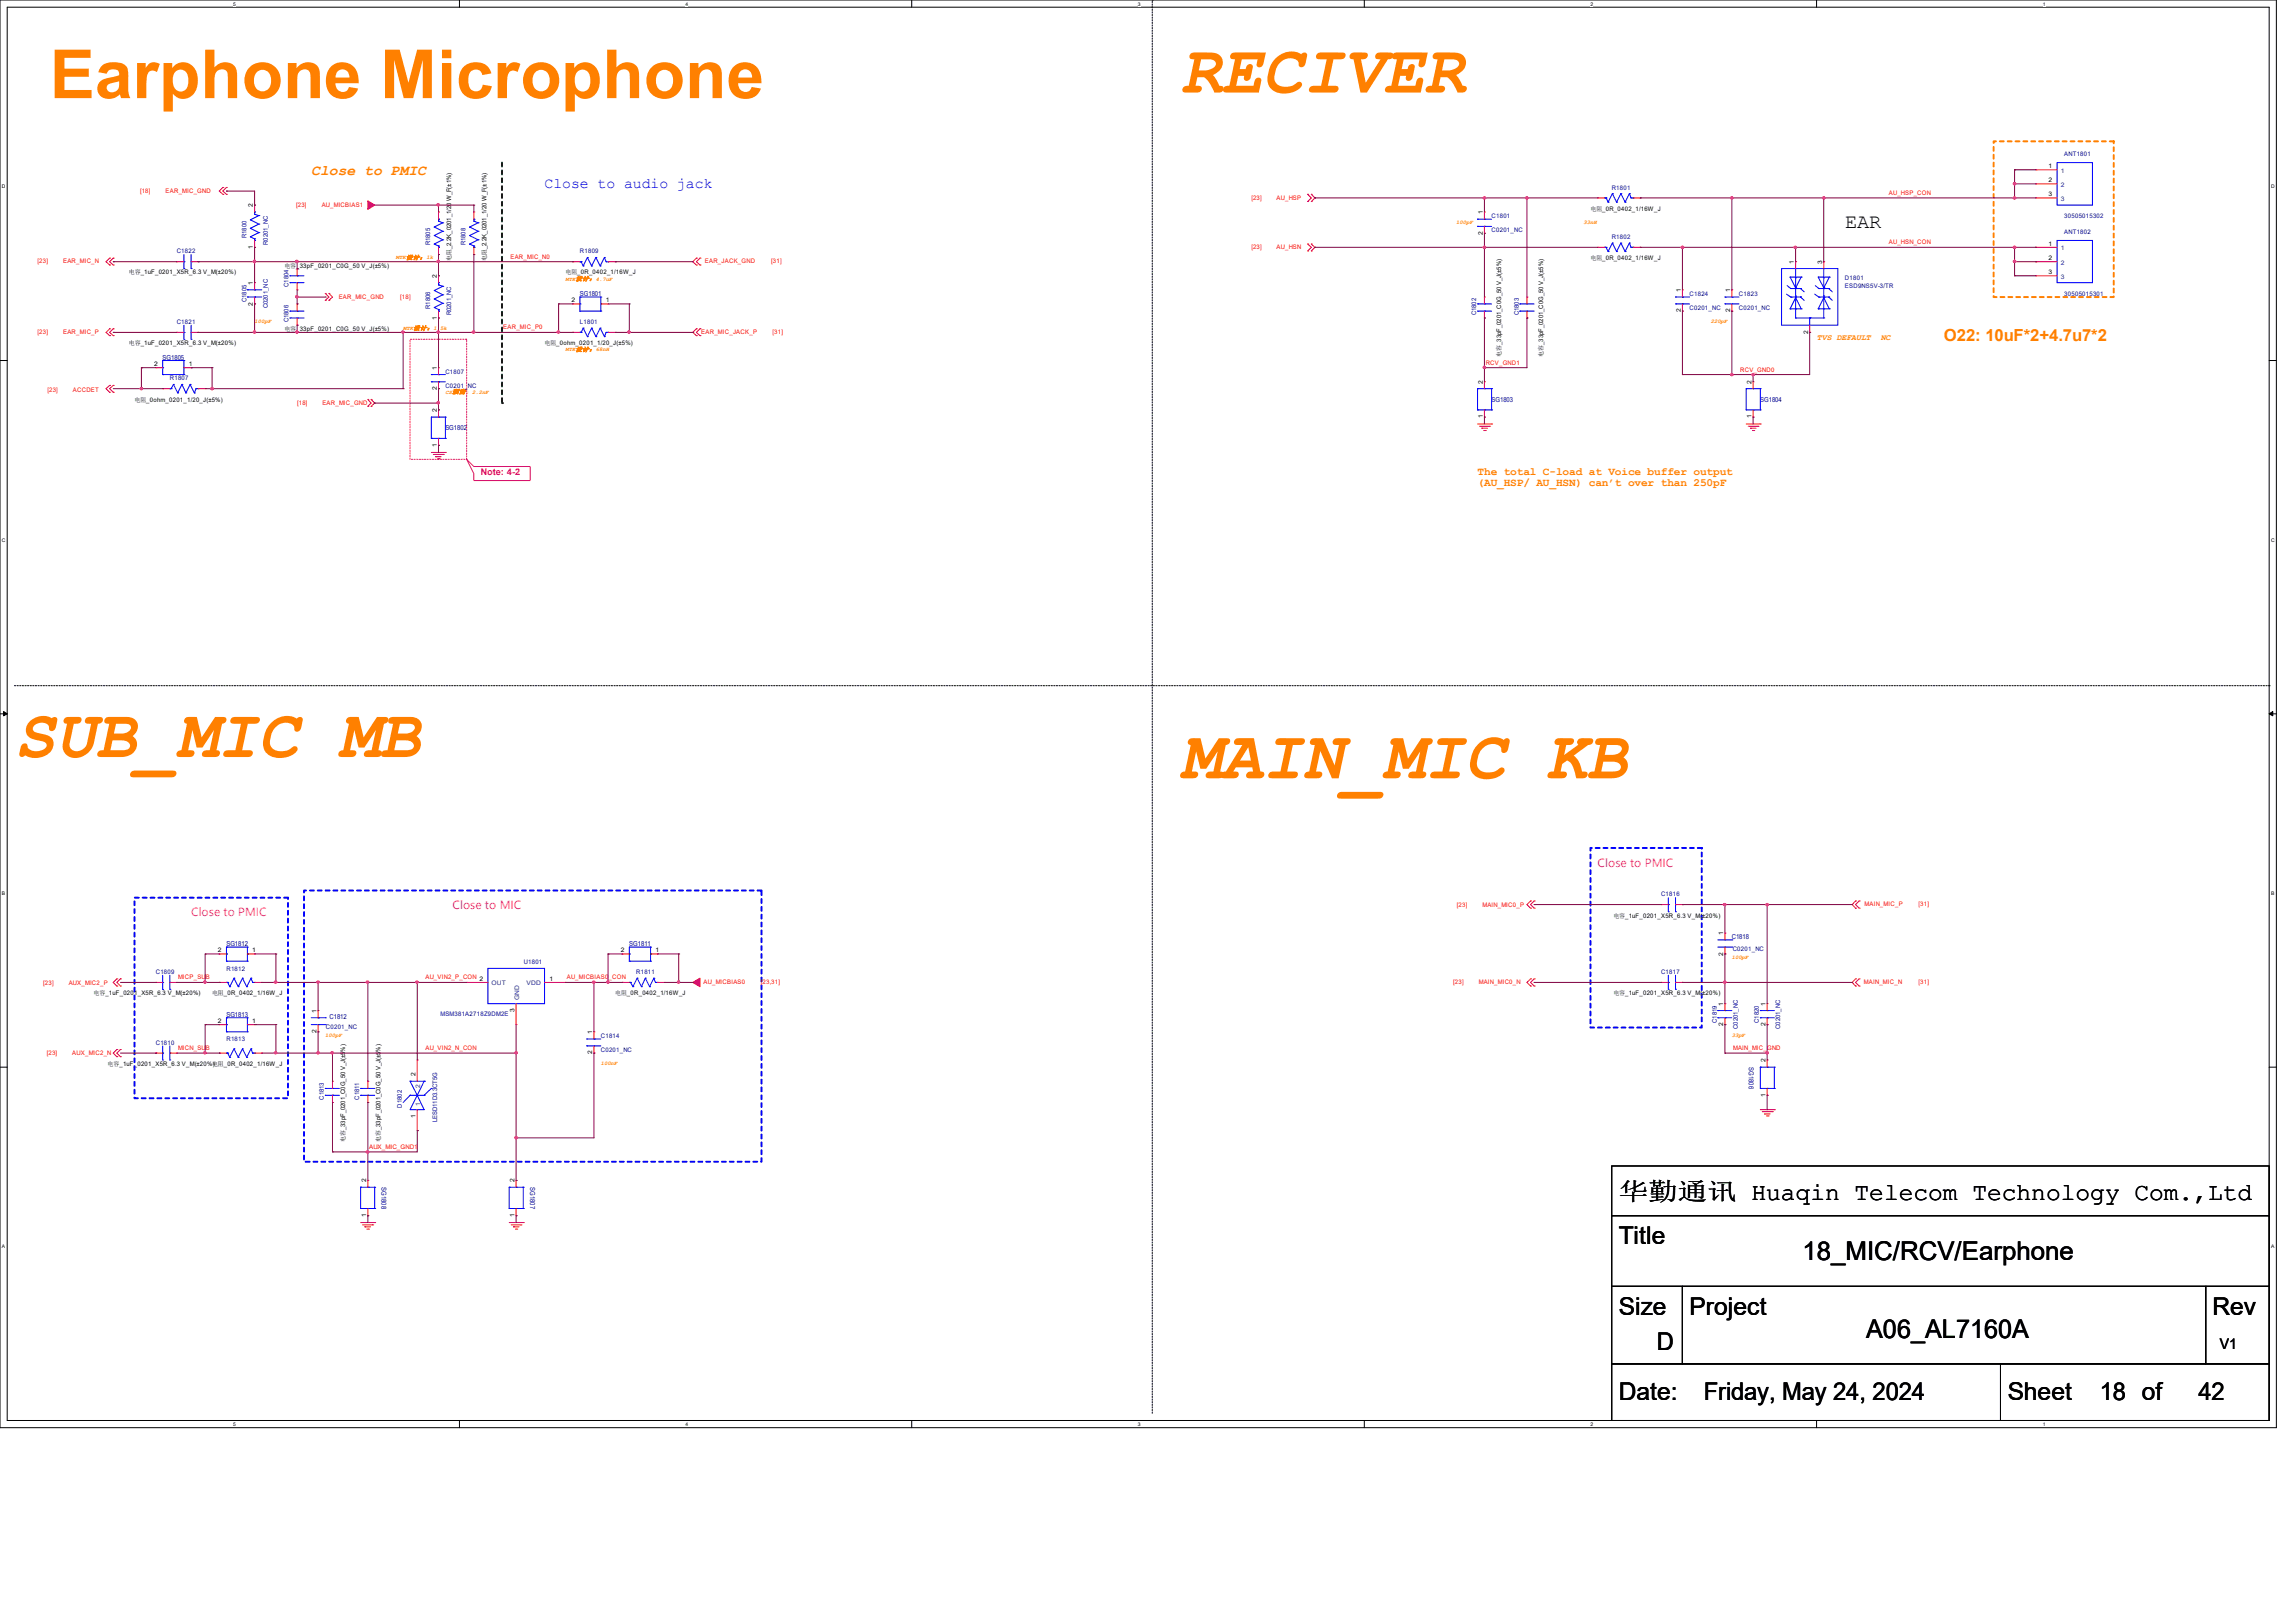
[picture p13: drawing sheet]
<svg xmlns="http://www.w3.org/2000/svg" width="297mm" height="210mm" viewBox="0 0 297 210" stroke-linecap="round" stroke-linejoin="round" font-family="sans-serif">
<defs><g id="words">
<g font-size="8.8" fill="#ff8000">
<text x="152.7" y="12">RECIVER</text>
<text x="6.4" y="12.7">Earphone Microphone</text>
<text x="1.9" y="98">SUB_MIC MB</text>
<text x="152.7" y="100.7">MAIN_MIC KB</text>
</g>
<g font-size="3.3">
<text x="233.2" y="163">18_MIC/RCV/Earphone</text>
<text x="241.4" y="173.1">A06_AL7160A</text>
</g>
<g font-size="3.2">
<text x="209.4" y="155.2">华勤通讯 Huaqin Telecom Technology Com.,Ltd</text>
<text x="209.4" y="161">Title</text>
<text x="209.4" y="170.2">Size</text>
<text x="218.6" y="170.2">Project</text>
<text x="286.2" y="170.2">Rev</text>
<text x="214.3" y="174.8">D</text>
<text x="209.4" y="181.1">Date:</text>
<text x="220.4" y="181.1">Friday, May 24, 2024</text>
<text x="259.7" y="181.1">Sheet</text>
<text x="271.6" y="181.1">18 of</text>
<text x="284.4" y="181.1">42</text>
</g>
<text font-size="2.6" x="238.7" y="29.5">EAR</text>
<text font-size="2.2" fill="#ff8000" x="251.5" y="44.1">O22: 10uF*2+4.7u7*2</text>
<text font-size="1.9" fill="#ff8000" x="40.3" y="22.7">Close to PMIC</text>
<text font-size="1.9" fill="#00f" x="70.4" y="24.3">Close to audio jack</text>
<text font-size="1.9" x="287.2" y="174.5">V1</text>
<g font-size="1.4" fill="#ff8000">
<text x="191.1" y="61.5">The total C-load at Voice buffer output</text>
<text x="191.1" y="62.9">(AU_HSP/ AU_HSN) can’t over than 250pF</text>
</g>
<g font-size="1.4" fill="#f0f">
<text x="206.7" y="112.2">Close to PMIC</text>
<text x="24.7" y="118.6">Close to PMIC</text>
<text x="58.5" y="117.7">Close to MIC</text>
</g>
<text font-size="1.2" fill="#ff0080" x="62.2" y="61.5">Note: 4-2</text>
<g font-size="1.1" fill="#ff8000">
<text x="235" y="43.9">TVS DEFAULT</text>
<text x="243.3" y="43.9">NC</text>
</g>
<g font-size=".9" fill="#000080">
<text x="75" y="38.3">SG1801</text>
<text x="21" y="46.5">SG1805</text>
<text x="193" y="52">SG1803</text>
<text x="227.7" y="52">SG1804</text>
<text x="57.6" y="55.7">SG1802</text>
<text x="29.3" y="122.4">SG1812</text>
<text x="81.4" y="122.4">SG1811</text>
<text x="224" y="121.5">C1818</text>
<text x="29.3" y="131.6">SG1813</text>
<text x="42.6" y="131.9">C1812</text>
<text x="226.2" y="138.1" transform="rotate(90 226.2 138.1)">SG1806</text>
<text x="49.4" y="153.6" transform="rotate(90 49.4 153.6)">SG1808</text>
<text x="68.6" y="153.6" transform="rotate(90 68.6 153.6)">SG1807</text>
</g>
<g font-size=".8">
<text x="265" y="21.8">1</text>
<text x="265" y="23.6">2</text>
<text x="32.7" y="26.8" transform="rotate(-90 32.7 26.8)">2</text>
<text x="191.8" y="27.7" transform="rotate(-90 191.8 27.7)">1</text>
<text x="205.7" y="27.3">电阻_0R_0402_1/16W_J</text>
<text x="265" y="25.4">3</text>
<text x="16.7" y="35.5">电容_1uF_0201_X5R_6.3 V_M(±20%)</text>
<text x="32.7" y="32.2" transform="rotate(-90 32.7 32.2)">1</text>
<text x="36.8" y="34.6">电容_33pF_0201_C0G_50 V_J(±5%)</text>
<text x="56.5" y="35.9" transform="rotate(-90 56.5 35.9)">2</text>
<text x="58.4" y="33.7" transform="rotate(-90 58.4 33.7)">电阻_2.2K_0201_1/20 W_F(±1%)</text>
<text x="62.9" y="33.7" transform="rotate(-90 62.9 33.7)">电阻_2.2K_0201_1/20 W_F(±1%)</text>
<text x="73.2" y="35.5">电阻_0R_0402_1/16W_J</text>
<text x="191.8" y="30.4" transform="rotate(-90 191.8 30.4)">2</text>
<text x="205.7" y="33.7">电阻_0R_0402_1/16W_J</text>
<text x="232.1" y="34.1" transform="rotate(-90 232.1 34.1)">1</text>
<text x="235.7" y="34.1" transform="rotate(-90 235.7 34.1)">3</text>
<text x="265" y="31.8">1</text>
<text x="265" y="33.6">2</text>
<text x="265" y="35.5">3</text>
<text x="32.7" y="39.5" transform="rotate(-90 32.7 39.5)">2</text>
<text x="32.7" y="36.9" transform="rotate(-90 32.7 36.9)">1</text>
<text x="56.5" y="41.4" transform="rotate(-90 56.5 41.4)">1</text>
<text x="73.9" y="39.1">2</text>
<text x="78.4" y="39.1">1</text>
<text x="217.4" y="40.4" transform="rotate(-90 217.4 40.4)">2</text>
<text x="217.4" y="37.8" transform="rotate(-90 217.4 37.8)">1</text>
<text x="223.8" y="40.4" transform="rotate(-90 223.8 40.4)">2</text>
<text x="223.8" y="37.8" transform="rotate(-90 223.8 37.8)">1</text>
<text x="16.7" y="44.7">电容_1uF_0201_X5R_6.3 V_M(±20%)</text>
<text x="19.9" y="47.4">2</text>
<text x="24.4" y="47.4">1</text>
<text x="36.8" y="42.8">电容_33pF_0201_C0G_50 V_J(±5%)</text>
<text x="56.5" y="47.8" transform="rotate(-90 56.5 47.8)">1</text>
<text x="70.4" y="44.7">电阻_0ohm_0201_1/20_J(±5%)</text>
<text x="194.2" y="46.1" transform="rotate(-90 194.2 46.1)">电容_33pF_0201_C0G_50 V_J(±5%)</text>
<text x="199.6" y="46.1" transform="rotate(-90 199.6 46.1)">电容_33pF_0201_C0G_50 V_J(±5%)</text>
<text x="233.9" y="43.2" transform="rotate(-90 233.9 43.2)">2</text>
<text x="17.4" y="52">电阻_0ohm_0201_1/20_J(±5%)</text>
<text x="56.5" y="53.3" transform="rotate(-90 56.5 53.3)">2</text>
<text x="56.5" y="50.5" transform="rotate(-90 56.5 50.5)">2</text>
<text x="191.8" y="49.7" transform="rotate(-90 191.8 49.7)">2</text>
<text x="226.6" y="49.7" transform="rotate(-90 226.6 49.7)">2</text>
<text x="56.5" y="57.8" transform="rotate(-90 56.5 57.8)">1</text>
<text x="191.8" y="54.1" transform="rotate(-90 191.8 54.1)">1</text>
<text x="226.6" y="54.1" transform="rotate(-90 226.6 54.1)">1</text>
<text x="208.7" y="118.7">电容_1uF_0201_X5R_6.3 V_M(±20%)</text>
<text x="28.2" y="123.2">2</text>
<text x="32.6" y="123.2">1</text>
<text x="80.3" y="123.2">2</text>
<text x="84.8" y="123.2">1</text>
<text x="222.9" y="123.7" transform="rotate(-90 222.9 123.7)">2</text>
<text x="222.9" y="121" transform="rotate(-90 222.9 121)">1</text>
<text x="12.1" y="128.8">电容_1uF_0201_X5R_6.3 V_M(±20%)</text>
<text x="27.4" y="128.8">电阻_0R_0402_1/16W_J</text>
<text x="40.9" y="131.1" transform="rotate(-90 40.9 131.1)">1</text>
<text x="66.5" y="131" transform="rotate(-90 66.5 131)">3</text>
<text x="71.1" y="126.9">1</text>
<text x="79.6" y="128.8">电阻_0R_0402_1/16W_J</text>
<text x="208.7" y="128.8">电容_1uF_0201_X5R_6.3 V_M(±20%)</text>
<text x="222.9" y="130.1" transform="rotate(-90 222.9 130.1)">1</text>
<text x="228.4" y="130.1" transform="rotate(-90 228.4 130.1)">1</text>
<text x="13.9" y="137.9">电容_1uF_0201_X5R_6.3 V_M(±20%)电阻_0R_0402_1/16W_J</text>
<text x="28.2" y="132.4">2</text>
<text x="32.6" y="132.4">1</text>
<text x="40.9" y="133.7" transform="rotate(-90 40.9 133.7)">2</text>
<text x="76.6" y="136.4" transform="rotate(-90 76.6 136.4)">2</text>
<text x="76.6" y="133.8" transform="rotate(-90 76.6 133.8)">1</text>
<text x="222.9" y="132.8" transform="rotate(-90 222.9 132.8)">2</text>
<text x="228.4" y="137.5" transform="rotate(-90 228.4 137.5)">2</text>
<text x="228.4" y="132.8" transform="rotate(-90 228.4 132.8)">2</text>
<text x="53.8" y="139.3" transform="rotate(-90 53.8 139.3)">2</text>
<text x="228.4" y="141.9" transform="rotate(-90 228.4 141.9)">1</text>
<text x="44.7" y="147.7" transform="rotate(-90 44.7 147.7)">电容_33pF_0201_C0G_50 V_J(±5%)</text>
<text x="49.2" y="147.7" transform="rotate(-90 49.2 147.7)">电容_33pF_0201_C0G_50 V_J(±5%)</text>
<text x="53.8" y="144.7" transform="rotate(-90 53.8 144.7)">1</text>
<text x="47.4" y="153" transform="rotate(-90 47.4 153)">2</text>
<text x="66.5" y="153" transform="rotate(-90 66.5 153)">2</text>
<text x="47.4" y="157.5" transform="rotate(-90 47.4 157.5)">1</text>
<text x="66.5" y="157.5" transform="rotate(-90 66.5 157.5)">1</text>
</g>
<g font-size=".8" fill="#004080">
<text x="266.6" y="22.3">1</text>
<text x="266.6" y="24.2">2</text>
<text x="266.6" y="26">3</text>
<text x="266.6" y="32.4">1</text>
<text x="266.6" y="34.2">2</text>
<text x="266.6" y="36.1">3</text>
<text x="63.6" y="127.5">OUT</text>
<text x="67.1" y="129.4" transform="rotate(-90 67.1 129.4)">GND</text>
<text x="68.1" y="127.5">VDD</text>
<text x="54.4" y="143.1" transform="rotate(-90 54.4 143.1)">1</text>
<text x="54.4" y="140.8" transform="rotate(-90 54.4 140.8)">2</text>
</g>
<g font-size=".8" fill="#000080">
<text x="267" y="20.1">ANT1801</text>
<text x="193" y="28.2">C1801</text>
<text x="208.5" y="24.5">R1801</text>
<text x="267" y="28.2">30505015302</text>
<text x="22.9" y="32.8">C1822</text>
<text x="31.9" y="30.8" transform="rotate(-90 31.9 30.8)">R1800</text>
<text x="34.6" y="31.7" transform="rotate(-90 34.6 31.7)">R0201_NC</text>
<text x="55.6" y="31.8" transform="rotate(-90 55.6 31.8)">R1805</text>
<text x="60.2" y="31.8" transform="rotate(-90 60.2 31.8)">R1808</text>
<text x="75" y="32.8">R1809</text>
<text x="193" y="30">C0201_NC</text>
<text x="208.5" y="30.9">R1802</text>
<text x="267" y="30.2">ANT1802</text>
<text x="22.9" y="41.9">C1821</text>
<text x="31.9" y="39.1" transform="rotate(-90 31.9 39.1)">C1805</text>
<text x="34.6" y="39.9" transform="rotate(-90 34.6 39.9)">C0201_NC</text>
<text x="37.3" y="41.7" transform="rotate(-90 37.3 41.7)">C1806</text>
<text x="37.3" y="37.1" transform="rotate(-90 37.3 37.1)">C1804</text>
<text x="55.6" y="40" transform="rotate(-90 55.6 40)">R1806</text>
<text x="58.4" y="40.8" transform="rotate(-90 58.4 40.8)">R0201_NC</text>
<text x="75" y="41.9">L1801</text>
<text x="191" y="40.8" transform="rotate(-90 191 40.8)">C1802</text>
<text x="196.5" y="40.8" transform="rotate(-90 196.5 40.8)">C1803</text>
<text x="218.6" y="38.3">C1824</text>
<text x="218.6" y="40.1">C0201_NC</text>
<text x="225" y="38.3">C1823</text>
<text x="225" y="40.1">C0201_NC</text>
<text x="238.7" y="36.2">D1801</text>
<text x="238.7" y="37.3">ESD9NS5V-3/TR</text>
<text x="267" y="38.3">30505015301</text>
<text x="22" y="49.2">R1807</text>
<text x="57.6" y="48.3">C1807</text>
<text x="57.6" y="50.2">C0201_NC</text>
<text x="214.9" y="116">C1816</text>
<text x="29.3" y="125.6">R1812</text>
<text x="67.8" y="124.7">U1801</text>
<text x="224.1" y="123.1">C0201_NC</text>
<text x="20.2" y="126.1">C1809</text>
<text x="57" y="131.5">MSM381A2718Z9DM2E</text>
<text x="82.3" y="126.1">R1811</text>
<text x="214.9" y="126.1">C1817</text>
<text x="20.2" y="135.2">C1810</text>
<text x="29.3" y="134.7">R1813</text>
<text x="42.2" y="133.2">C0201_NC</text>
<text x="77.7" y="134.3">C1814</text>
<text x="77.7" y="136.1">C0201_NC</text>
<text x="222.1" y="132.3" transform="rotate(-90 222.1 132.3)">C1819</text>
<text x="224.8" y="133.2" transform="rotate(-90 224.8 133.2)">C0201_NC</text>
<text x="227.5" y="132.3" transform="rotate(-90 227.5 132.3)">C1820</text>
<text x="230.3" y="133.2" transform="rotate(-90 230.3 133.2)">C0201_NC</text>
<text x="41.9" y="142.3" transform="rotate(-90 41.9 142.3)">C1813</text>
<text x="46.5" y="142.3" transform="rotate(-90 46.5 142.3)">C1811</text>
<text x="52" y="143.3" transform="rotate(-90 52 143.3)">D1802</text>
<text x="56.6" y="145.2" transform="rotate(-90 56.6 145.2)">LESD11D3.3CT5G</text>
</g>
<g font-size=".8" fill="#f00">
<text x="18.1" y="25">[18]</text>
<text x="21.4" y="25">EAR_MIC_GND</text>
<text x="38.3" y="26.8">[23]</text>
<text x="41.6" y="26.8">AU_MICBIAS1</text>
<text x="161.9" y="25.8">[23]</text>
<text x="165.1" y="25.8">AU_HSP</text>
<text x="244.3" y="25.2">AU_HSP_CON</text>
<text x="4.9" y="34.1">[23]</text>
<text x="8.2" y="34.1">EAR_MIC_N</text>
<text x="66" y="33.5">EAR_MIC_N0</text>
<text x="91.2" y="34.1">EAR_JACK_GND</text>
<text x="99.8" y="34.1">[31]</text>
<text x="161.9" y="32.2">[23]</text>
<text x="165.1" y="32.2">AU_HSN</text>
<text x="244.3" y="31.6">AU_HSN_CON</text>
<text x="43.8" y="38.7">EAR_MIC_GND</text>
<text x="51.8" y="38.7">[18]</text>
<text x="4.9" y="43.2">[23]</text>
<text x="8.2" y="43.2">EAR_MIC_P</text>
<text x="65.1" y="42.6">EAR_MIC_P0</text>
<text x="90.7" y="43.2">EAR_MIC_JACK_P</text>
<text x="99.9" y="43.2">[31]</text>
<text x="192.2" y="47.2">RCV_GND1</text>
<text x="6.1" y="50.7">[23]</text>
<text x="9.4" y="50.7">ACCDET</text>
<text x="38.4" y="52.4">[18]</text>
<text x="41.7" y="52.4">EAR_MIC_GND</text>
<text x="225.1" y="48.1">RCV_GND0</text>
<text x="188.5" y="117.3">[23]</text>
<text x="191.8" y="117.3">MAIN_MIC0_P</text>
<text x="241.2" y="117.3">MAIN_MIC_P</text>
<text x="248.2" y="117.3">[31]</text>
<text x="5.6" y="127.4">[23]</text>
<text x="8.9" y="127.4">AUX_MIC2_P</text>
<text x="23" y="126.7">MICP_SUB</text>
<text x="55" y="126.7">AU_VIN2_P_CON 2</text>
<text x="73.3" y="126.7">AU_MICBIAS0_CON</text>
<text x="91" y="127.3">AU_MICBIAS0</text>
<text x="98.4" y="127.3">[23,31]</text>
<text x="188" y="127.3">[23]</text>
<text x="191.3" y="127.3">MAIN_MIC0_N</text>
<text x="241.1" y="127.3">MAIN_MIC_N</text>
<text x="248.2" y="127.3">[31]</text>
<text x="6.1" y="136.5">[23]</text>
<text x="9.4" y="136.5">AUX_MIC2_N</text>
<text x="23" y="135.9">MICN_SUB</text>
<text x="55" y="135.9">AU_VIN2_N_CON</text>
<text x="224.2" y="135.9">MAIN_MIC_GND</text>
<text x="47.8" y="148.7">AUX_MIC_GND1</text>
</g>
<g font-size=".7" fill="#ff8000">
<text x="188.4" y="29">100pF</text>
<text x="204.9" y="29">33nH</text>
<text x="51.2" y="33.6">MTK设计：1k</text>
<text x="32.9" y="41.8">100pF</text>
<text x="73.2" y="36.3">MTK设计：4.7uF</text>
<text x="221.3" y="41.8">220pF</text>
<text x="52.2" y="42.7">MTK设计：1.5k</text>
<text x="73.2" y="45.5">MTK设计：68nH</text>
<text x="57.6" y="50.9">CS预留: 2.2nF</text>
<text x="224" y="124.1">100pF</text>
<text x="42.1" y="134.2">100pF</text>
<text x="77.7" y="137.8">100nF</text>
<text x="224" y="134.2">33pF</text>
</g>
<g font-size=".6">
<text x="30.2" y=".7">5</text>
<text x="88.7" y=".7">4</text>
<text x="147.2" y=".7">3</text>
<text x="205.7" y=".7">2</text>
<text x="264.2" y=".7">1</text>
<text x=".3" y="24.4">D</text>
<text x="293.8" y="24.4">D</text>
<text x=".3" y="70.1">C</text>
<text x="293.8" y="70.1">C</text>
<text x=".3" y="115.8">B</text>
<text x="293.8" y="115.8">B</text>
<text x=".3" y="161.5">A</text>
<text x="293.8" y="161.5">A</text>
<text x="30.2" y="184.5">5</text>
<text x="88.7" y="184.5">4</text>
<text x="147.2" y="184.5">3</text>
<text x="205.7" y="184.5">2</text>
<text x="264.2" y="184.5">1</text>
</g>
</g></defs>
<path d="M0 0h294.5v184.7h-294.5zM.9 .9h292.6v182.9h-292.6z" fill="none" stroke="#000" stroke-width=".13"/>
<g fill="#fff">
<path d="M30.2 .1h.3v.7h-.3z"/>
<path d="M30.2 183.9h.3v.8h-.3z"/>
</g>
<path d="M59.4 0v.9M59.4 183.8v.9" fill="none" stroke="#000" stroke-width=".13"/>
<g fill="#fff">
<path d="M88.7 .1h.3v.7h-.3z"/>
<path d="M88.7 183.9h.3v.8h-.3z"/>
</g>
<path d="M117.9 0v.9M117.9 183.8v.9" fill="none" stroke="#000" stroke-width=".13"/>
<g fill="#fff">
<path d="M147.2 .1h.3v.7h-.3z"/>
<path d="M147.2 183.9h.3v.8h-.3z"/>
</g>
<path d="M176.5 0v.9M176.5 183.8v.9" fill="none" stroke="#000" stroke-width=".13"/>
<g fill="#fff">
<path d="M205.7 .1h.4v.7h-.4z"/>
<path d="M205.7 183.9h.4v.8h-.4z"/>
</g>
<path d="M235 0v.9M235 183.8v.9" fill="none" stroke="#000" stroke-width=".13"/>
<g fill="#fff">
<path d="M264.2 .1h.4v.7h-.4z"/>
<path d="M264.2 183.9h.4v.8h-.4z"/>
<path d="M.3 23.8h.4v.7h-.4z"/>
<path d="M293.8 23.8h.5v.7h-.5z"/>
<path d="M.3 69.5h.4v.7h-.4z"/>
<path d="M293.8 69.5h.5v.7h-.5z"/>
</g>
<path d="M0 46.7h.9M293.5 46.7h1" fill="none" stroke="#000" stroke-width=".13"/>
<g fill="#fff">
<path d="M.3 115.2h.4v.8h-.4z"/>
<path d="M293.8 115.2h.4v.8h-.4z"/>
</g>
<path d="M0 92.4h.9M293.5 92.4h1" fill="none" stroke="#000" stroke-width=".13"/>
<path d="M.5 92.1l.4 .3-.4 .2zM293.5 92.4l.5-.3v.5z" fill="#000" stroke="#000" stroke-width=".13"/>
<g fill="#fff">
<path d="M.3 161h.3v.7h-.3z"/>
<path d="M293.8 161h.4v.7h-.4z"/>
</g>
<path d="M0 138.1h.9M293.5 138.1h1M208.5 157.3h85v9.2h-85zM208.5 150.9h85v6.4h-85zM208.5 176.5h50.3v7.3h-50.3zM208.5 166.5h9.1v10h-9.1zM217.6 166.5h67.7v10h-67.7zM258.8 176.5h34.7v7.3h-34.7zM285.3 166.5h8.2v10h-8.2z" fill="none" stroke="#000" stroke-width=".13"/>
<path d="M53 43.9h7.4v15.5h-7.4zM60.4 59.4l.9 1h7.3v1.8h-7.3v-.9z" fill="none" stroke="#ff0080" stroke-width=".13"/>
<path d="M64.9 21v31.2M64.9 52.2h.1" fill="none" stroke="#004000" stroke-width=".25" stroke-dasharray=".5 .5"/>
<path d="M149.1 0h.1M1.9 88.7h291.6M293.5 88.7h.1M149.1 182.9v-182.9" fill="none" stroke="#000" stroke-width=".13" stroke-dasharray=".2 .2"/>
<path d="M17.4 116.2h19.9v25.9h-19.9zM39.3 115.2h59.2v35.1h-59.2zM205.7 109.7h14.4v23.3h-14.4z" fill="none" stroke="#00f" stroke-width=".25" stroke-dasharray=".5 .5"/>
<path d="M257.9 18.3h15.5v20.1h-15.5z" fill="none" stroke="#ff8000" stroke-width=".25" stroke-dasharray=".5 .5"/>
<g fill="none" stroke="#f00" stroke-width=".13">
<path d="M14.2 33.4h.1M14.2 34.3h.1M14.2 33.4l-.5 .5 .5 .4M14.6 33.4h.1M14.6 34.3h.1M14.6 33.4l-.4 .5 .4 .4M22.9 33.9h.1M22.9 33.9h.9M24.7 33.9h.9M25.6 33.9h.1M28.8 24.3h.1M28.8 25.1h.1"/>
<path d="M28.8 24.3l-.4 .4 .4 .4M29.3 24.3h.1M29.3 25.1h.1M29.3 24.3l-.5 .4 .5 .4M32.9 32h.1M32.9 26.5h.1M32.9 36.6h.1M32.9 39.3h.1M32.9 26.5v.9M32.9 31.1v.9M32.9 36.6v.9M32.9 38.4v.9"/>
<path d="M38.4 34.8h.1M38.4 37.5h.1M38.4 39.3h.1M38.4 34.8v.9M38.4 36.6v.9M38.4 39.3v1M42.1 38h.1M42.1 38.9h.1M42.1 38l.4 .4-.4 .5M42.5 38h.1M42.5 38.9h.1M42.5 38l.5 .4-.5 .5"/>
<path d="M56.7 32.9h.1M56.7 27.4h.1M56.7 35.7h.1M56.7 27.4v1M56.7 32v.9M56.7 35.7v.9M61.3 32.9h.1M61.3 27.4h.1M61.3 27.4v1M61.3 32v.9M74.1 33.9h.1M74.1 39.3h.1"/>
<path d="M74.1 33.9h.9M74.1 39.3h.9M77.7 39.3h1M78.7 39.3h.1M78.7 33.9h.9M79.6 33.9h.1M90.1 33.4h.1M90.1 34.3h.1M90.1 33.4l-.5 .5 .5 .4M90.6 34.3h.1M90.6 33.4h.1M90.6 33.4l-.5 .5 .5 .4"/>
<path d="M169.2 25.1h.1M169.2 26.1h.1M169.2 31.6h.1M169.2 32.5h.1M169.2 25.1l.4 .5-.4 .5M169.2 31.6l.4 .4-.4 .5M169.6 26.1h.1M169.6 25.1h.1M169.6 32.5h.1M169.6 31.6h.1M169.6 25.1l.5 .5-.5 .5M169.6 31.6l.5 .4-.5 .5"/>
<path d="M192 38.4h.1M192 27.4h.1M192 30.2h.1M192 27.4v1M192 29.3v.9M192 38.4v.9M197.5 38.4h.1M197.5 38.4v.9M206.7 25.6h.1M206.7 32h.1M206.7 32h.9M206.7 25.6h.9"/>
<path d="M211.2 32h1M211.2 25.6h1M212.2 25.6h.1M212.2 32h.1M217.6 37.5h.1M217.6 37.5v.9M217.6 39.3v1M224 37.5h.1M224 37.5v.9M224 39.3v1M232.3 33.9h.1M232.3 33.9v.9"/>
<path d="M235.9 33.9h.1M235.9 33.9v.9M263.4 32h.1M263.4 33.9h.1M263.4 35.7h.1M263.4 22h.1M263.4 23.8h.1M263.4 25.6h.1M263.4 32h2.7M263.4 33.9h2.7M263.4 35.7h2.7M263.4 25.6h2.7"/>
<path d="M263.4 22h2.7M263.4 23.8h2.7M14.2 42.5h.1M14.2 43.4h.1M14.2 49.9h.1M14.2 50.8h.1M14.2 42.5l-.5 .5 .5 .4M14.2 49.9l-.5 .4 .5 .5M14.6 42.5h.1M14.6 43.4h.1M14.6 49.9h.1M14.6 50.8h.1"/>
<path d="M14.6 42.5l-.4 .5 .4 .4M14.6 49.9l-.4 .4 .4 .5M20.2 47.6h.1M20.2 47.6h.8M21 50.3h.1M21 50.3h1M22.9 43h.1M22.9 43h.9M23.8 47.6h.9M24.7 47.6h.1M24.7 43h.9M25.6 43h.1"/>
<path d="M25.6 50.3h.9M26.5 50.3h.1M38.4 42.1h.1M38.4 41.1v1M47.6 51.7h.1M47.6 52.6h.1M47.6 51.7l.4 .5-.4 .4M48 52.6h.1M48 51.7h.1M48 51.7l.5 .5-.5 .4M55.8 58.5h1.8M56 58.8h1.4"/>
<path d="M56.3 59.1h.1M56.3 59.1h.8M56.6 59.4h.2M56.7 47.6h.1M56.7 50.3h.1M56.7 41.1h.1M56.7 53h.1M56.7 57.6h.1M56.7 40.3v.8M56.7 47.6v.9M56.7 49.4v.9M56.7 53v1"/>
<path d="M56.7 56.7v.9M56.8 59.4h.1M57.4 58.8h.1M57.6 58.5h.1M74.1 43h.1M74.1 43h.9M78.7 43h.9M79.6 43h.1M90.1 42.5h.1M90.1 43.4h.1M90.1 42.5l-.5 .5 .5 .4M90.6 43.4h.1"/>
<path d="M90.6 42.5h.1M90.6 42.5l-.5 .5 .5 .4M191.1 54.9h1.9M191.4 55.2h1.3M191.7 55.4h.1M191.7 55.4h.7M191.9 55.7h.3M192 41.1h.1M192 49.4h.1M192 54h.1M192 40.3v.8M192 49.4v.9"/>
<path d="M192 53v1M192.2 55.7h.1M192.7 55.2h.1M193 54.9h.1M197.5 41.1h.1M197.5 40.3v.8M217.6 40.3h.1M224 40.3h.1M225.9 54.9h1.8M226.1 55.2h1.3M226.4 55.4h.1M226.4 55.4h.8"/>
<path d="M226.7 55.7h.2M226.8 49.4h.1M226.8 54h.1M226.8 49.4v.9M226.8 53v1M226.9 55.7h.1M227.4 55.2h.1M227.7 54.9h.1M234.1 43h.1M234.1 42.1v.9M198 116.6h.1M198 117.5h.1"/>
<path d="M198 116.6l-.5 .5 .5 .4M198.5 116.6h.1M198.5 117.5h.1M198.5 116.6l-.5 .5 .5 .4M214.9 117.1h.1M214.9 117.1h.9M216.7 117.1h.9M217.6 117.1h.1M240 117.5h.1M240 116.6h.1M240 116.6l-.4 .5 .4 .4M240.5 116.6h.1"/>
<path d="M240.5 117.5h.1M240.5 116.6l-.5 .5 .5 .4M15.1 126.7h.1M15.1 127.6h.1M15.1 135.8h.1M15.1 136.7h.1M15.1 126.7l-.5 .4 .5 .5M15.1 135.8l-.5 .5 .5 .4M15.6 126.7h.1M15.6 127.6h.1M15.6 135.8h.1M15.6 136.7h.1"/>
<path d="M15.6 126.7l-.5 .4 .5 .5M15.6 135.8l-.5 .5 .5 .4M20.2 127.1h.1M20.2 136.3h.1M20.2 127.1h.8M20.2 136.3h.8M22 127.1h.9M22 136.3h.9M22.9 127.1h.1M22.9 136.3h.1M28.4 132.6h.1M28.4 123.4h.1"/>
<path d="M28.4 127.1h.1M28.4 136.3h.1M28.4 123.4h.9M28.4 127.1h.9M28.4 132.6h.9M28.4 136.3h.9M32 123.4h.9M32 132.6h.9M32.9 132.6h.1M32.9 123.4h.1M32.9 127.1h1M32.9 136.3h1"/>
<path d="M33.9 127.1h.1M33.9 136.3h.1M41.1 130.8h.1M41.1 133.5h.1M41.1 130.8v.9M41.1 132.6v.9M43 139.9h.1M43 139.9v.9M47.6 139.9h.1M47.6 139.9v.9M54 137.2h.1M54 137.2v2.7"/>
<path d="M60.4 127.1h.1M60.4 127.1h2.7M66.8 132.6h.1M66.8 129.9v2.7M70.4 127.1h2.8M73.2 127.1h.1M76.8 133.5h.1M76.8 136.3h.1M76.8 133.5v1M76.8 135.3v1M80.5 123.4h.1M80.5 127.1h.1"/>
<path d="M80.5 123.4h.9M80.5 127.1h.9M84.2 123.4h.8M85 123.4h.1M85 127.1h1M86 127.1h.1M198 126.7h.1M198 127.6h.1M198 126.7l-.5 .4 .5 .5M198.5 126.7h.1M198.5 127.6h.1M198.5 126.7l-.5 .4 .5 .5"/>
<path d="M214.9 127.1h.1M214.9 127.1h.9M216.7 127.1h.9M217.6 127.1h.1M223.1 120.7h.1M223.1 123.4h.1M223.1 129.9h.1M223.1 132.6h.1M223.1 120.7v.9M223.1 122.6v.8M223.1 129.9v.9M223.1 131.7v.9"/>
<path d="M228.6 137.2h.1M228.6 129.9h.1M228.6 132.6h.1M228.6 129.9v.9M228.6 131.7v.9M228.6 137.2v.9M240 127.6h.1M240 126.7h.1M240 126.7l-.4 .4 .4 .5M240.5 126.7h.1M240.5 127.6h.1M240.5 126.7l-.5 .4 .5 .5"/>
<path d="M43 142.7h.1M43 141.7v1M46.7 158.2h1.8M46.9 158.5h1.3M47.2 158.7h.1M47.2 158.7h.7M47.5 159h.2M47.6 152.7h.1M47.6 157.3h.1M47.6 142.7h.1M47.6 141.7v1M47.6 152.7v.9"/>
<path d="M47.6 156.4v.9M47.7 159h.1M48.2 158.5h.1M48.5 158.2h.1M54 146.3h.1M54 143.6v2.7M65.9 158.2h1.8M66.1 158.5h1.3M66.4 158.7h.1M66.4 158.7h.7M66.7 159h.1M66.8 152.7h.1"/>
<path d="M66.8 157.3h.1M66.8 152.7v.9M66.8 156.4v.9M66.8 159h.1M67.4 158.5h.1M67.7 158.2h.1M227.7 143.6h1.8M228 143.8h1.3M228.3 144.1h.1M228.3 144.1h.7M228.5 144.4h.2M228.6 141.7h.1"/>
<path d="M228.6 140.8v.9M228.7 144.4h.1M229.3 143.8h.1M229.5 143.6h.1"/>
</g>
<g fill="#f00" stroke="#f00" stroke-width=".13">
<path d="M47.6 26l.9 .5-.9 .6z" fill-rule="evenodd"/>
<path d="M89.6 127.1l1-.5v1.1z" fill-rule="evenodd"/>
</g>
<g fill="none" stroke="#00f" stroke-width=".13">
<path d="M23.8 33.9h.1M23.8 34.8h.1M23.8 32.9v1.9M24.7 34.8h.1M24.7 33.9h.1M24.7 32.9v1.9M32 37.5h.1M32 38.4h.1M32 38.4h1.9M32 37.5h1.9M32.4 28.4h.1M32.4 29.5h.1"/>
<path d="M32.4 30.6h.1M32.4 28.4l1.1 .6M32.4 29.5l1.1 .6M32.4 30.6l.5 .3M32.9 27.4h.1M32.9 31.1h.1M32.9 27.7h.1M32.9 30.9h.1M32.9 37.5h.1M32.9 38.4h.1M32.9 27.4v.3M32.9 30.9v.2"/>
<path d="M32.9 27.7l.6 .2M33.5 27.9h.1M33.5 29h.1M33.5 30.1h.1M33.5 27.9l-1.1 .5M33.5 29l-1.1 .5M33.5 30.1l-1.1 .5M37.5 35.7h.1M37.5 36.6h.1M37.5 35.7h1.8M37.5 36.6h1.8M38.4 35.7h.1"/>
<path d="M38.4 36.6h.1M56.2 29.4h.1M56.2 30.5h.1M56.2 31.6h.1M56.2 37.6h.1M56.2 38.7h.1M56.2 39.8h.1M56.2 29.4l1.1 .5M56.2 30.5l1.1 .5M56.2 31.6l.5 .2M56.2 37.6l1.1 .5M56.2 38.7l1.1 .5"/>
<path d="M56.2 39.8l.5 .2M56.7 28.4h.1M56.7 32h.1M56.7 28.6h.1M56.7 31.8h.1M56.7 36.6h.1M56.7 36.9h.1M56.7 28.4v.2M56.7 31.8v.2M56.7 36.6v.3M56.7 28.6l.6 .2M56.7 36.9l.6 .1"/>
<path d="M57.3 28.8h.1M57.3 29.9h.1M57.3 31h.1M57.3 37h.1M57.3 38.1h.1M57.3 39.2h.1M57.3 28.8l-1.1 .6M57.3 29.9l-1.1 .6M57.3 31l-1.1 .6M57.3 37l-1.1 .6M57.3 38.1l-1.1 .6M57.3 39.2l-1.1 .6"/>
<path d="M60.7 29.4h.1M60.7 30.5h.1M60.7 31.6h.1M60.7 29.4l1.1 .5M60.7 30.5l1.1 .5M60.7 31.6l.6 .2M61.3 28.4h.1M61.3 32h.1M61.3 28.6h.1M61.3 31.8h.1M61.3 28.4v.2M61.3 31.8v.2"/>
<path d="M61.3 28.6l.5 .2M61.8 28.8h.1M61.8 29.9h.1M61.8 31h.1M61.8 28.8l-1.1 .6M61.8 29.9l-1.1 .6M61.8 31l-1.1 .6M75 33.9h.1M75 39.3h.1M75 38.4h.1M75 38.4h2.7M75 33.9h.2"/>
<path d="M75 38.4v1.9M75.2 33.9h.1M75.2 33.9l.2 .5M75.4 34.4h.1M76 33.3h.1M76 33.3l.5 1.1M76 33.3l-.6 1.1M76.5 34.4h.1M77.1 33.3h.1M77.1 33.3l.5 1.1M77.1 33.3l-.6 1.1M77.6 34.4h.1"/>
<path d="M77.7 39.3h.1M77.7 38.4h.1M77.7 38.4v1.9M78.2 33.3h.1M78.2 33.3l.2 .6M78.2 33.3l-.6 1.1M78.4 33.9h.1M78.4 33.9h.3M78.7 33.9h.1M191.1 39.3h.1M191.1 28.4h.1M191.1 29.3h.1"/>
<path d="M191.1 39.3h1.9M191.1 28.4h1.9M191.1 29.3h1.9M192 39.3h.1M192 28.4h.1M192 29.3h.1M196.6 39.3h.1M196.6 39.3h1.9M197.5 39.3h.1M207.6 25.6h.1M207.6 32h.1M207.6 25.6h.2"/>
<path d="M207.6 32h.2M207.8 25.6h.1M207.8 32h.1M207.8 25.6l.2 .6M207.8 32l.2 .6M208 26.2h.1M208 32.6h.1M208.6 25.1h.1M208.6 31.5h.1M208.6 25.1l.5 1.1M208.6 25.1l-.6 1.1M208.6 31.5l.5 1.1"/>
<path d="M208.6 31.5l-.6 1.1M209.1 26.2h.1M209.1 32.6h.1M209.7 25.1h.1M209.7 31.5h.1M209.7 25.1l.5 1.1M209.7 25.1l-.6 1.1M209.7 31.5l.5 1.1M209.7 31.5l-.6 1.1M210.2 26.2h.1M210.2 32.6h.1M210.8 25.1h.1"/>
<path d="M210.8 31.5h.1M210.8 25.1l.2 .5M210.8 25.1l-.6 1.1M210.8 31.5l.2 .5M210.8 31.5l-.6 1.1M211 25.6h.1M211 32h.1M211 25.6h.2M211 32h.2M211.2 25.6h.1M211.2 32h.1M216.7 38.4h.1"/>
<path d="M216.7 39.3h.1M216.7 38.4h1.9M216.7 39.3h1.9M217.6 38.4h.1M217.6 39.3h.1M223.1 38.4h.1M223.1 39.3h.1M223.1 38.4h1.9M223.1 39.3h1.9M224 38.4h.1M224 39.3h.1M230.5 34.8h7.2v7.3h-7.2z"/>
<path d="M231.1 38.1l.5 .3M231.2 37l.4 .3M231.6 35.9h.1M231.6 40h.1M231.6 35.9h1.4M231.6 40h1.4M231.6 35.9l.7 1.4M231.6 37.3h.1M231.6 38.4h.1M231.6 37.3h1.3M231.6 38.4h1.3M232.3 38.3h.1"/>
<path d="M232.3 37.3h.1M232.3 38.5h.1M232.3 40h.1M232.3 35.9h.1M232.3 34.8v6.3M232.3 38.5l-.7 1.5M232.3 38.5l.7 1.5M232.9 37.3h.1M232.9 38.4h.1M232.9 37.3l.5 .5M232.9 38.4l.5 .5M233 35.9h.1"/>
<path d="M233 40h.1M233 35.9l-.7 1.4M234.7 38.1l.6 .3M234.8 37l.5 .3M235.2 35.9h.1M235.2 40h.1M235.2 35.9l.7 1.4M235.2 35.9h1.4M235.2 40h1.4M235.3 37.3h.1M235.3 38.4h.1M235.3 37.3h1.3"/>
<path d="M235.3 38.4h1.3M235.9 35.9h.1M235.9 38.3h.1M235.9 37.3h.1M235.9 38.5h.1M235.9 40h.1M235.9 34.8v6.3M235.9 38.5l-.7 1.5M235.9 38.5l.7 1.5M236.6 37.3h.1M236.6 38.4h.1M236.6 37.3l.4 .5"/>
<path d="M236.6 38.4l.4 .5M236.6 35.9h.1M236.6 40h.1M236.6 35.9l-.7 1.4M266.1 31.1h4.6v5.5h-4.6zM266.1 21h4.6v5.5h-4.6zM21 47.6h.1M21 46.7h.1M21 48.5h.1M21 48.5h2.8M21 46.7h2.8M21 46.7v1.8"/>
<path d="M22 50.3h.1M22.1 50.3h.1M22.4 49.7h.1M22.4 49.7l.6 1.1M22.4 49.7l-.3 .6M23 50.8h.1M23.5 49.7h.1M23.5 49.7l.5 1.1M23.5 49.7l-.5 1.1M23.8 47.6h.1M23.8 48.5h.1M23.8 46.7h.1"/>
<path d="M23.8 43h.1M23.8 43.9h.1M23.8 42.1v1.8M23.8 46.7v1.8M24 50.8h.1M24.6 49.7h.1M24.6 49.7l.5 1.1M24.6 49.7l-.6 1.1M24.7 43.9h.1M24.7 43h.1M24.7 42.1v1.8M25.1 50.8h.1"/>
<path d="M25.4 50.3h.1M25.4 50.3h.2M25.4 50.3l-.3 .5M25.6 50.3h.1M37.5 40.3h.1M37.5 41.1h.1M37.5 41.1h1.8M37.5 40.3h1.8M38.4 40.3h.1M38.4 41.1h.1M55.8 48.5h.1M55.8 49.4h.1"/>
<path d="M55.8 56.7h.1M55.8 54h.1M55.8 48.5h1.8M55.8 49.4h1.8M55.8 54v2.7M55.8 56.7h1.8M55.8 54h1.8M56.7 48.5h.1M56.7 49.4h.1M56.7 40.3h.1M56.7 40h.1M56.7 54h.1"/>
<path d="M56.7 56.7h.1M56.7 40v.3M57.6 56.7h.1M57.6 54h.1M57.6 54v2.7M75 43h.1M75 40.3h.1M75 43h.2M75 40.3h2.7M75.2 43h.1M75.4 42.5h.1M75.4 42.5l.6 1.1"/>
<path d="M75.4 42.5l-.2 .5M76 43.6h.1M76.5 42.5h.1M76.5 42.5l.6 1.1M76.5 42.5l-.5 1.1M77.1 43.6h.1M77.6 42.5h.1M77.6 42.5l.6 1.1M77.6 42.5l-.5 1.1M77.7 40.3h.1M78.2 43.6h.1M78.4 43h.1"/>
<path d="M78.4 43h.3M78.4 43l-.2 .6M78.7 43h.1M191.1 40.3h.1M191.1 53h.1M191.1 50.3h.1M191.1 50.3h1.9M191.1 40.3h1.9M191.1 50.3v2.7M191.1 53h1.9M192 40.3h.1M192 50.3h.1"/>
<path d="M192 53h.1M193 53h.1M193 50.3h.1M193 50.3v2.7M196.6 40.3h.1M196.6 40.3h1.9M197.5 40.3h.1M225.9 53h.1M225.9 50.3h.1M225.9 50.3h1.8M225.9 53h1.8M225.9 50.3v2.7"/>
<path d="M226.8 50.3h.1M226.8 53h.1M227.7 53h.1M227.7 50.3h.1M227.7 50.3v2.7M232.3 41.1h.1M232.3 41.1h3.6M234.1 41.1h.1M234.1 41.1v1M235.9 41.1h.1M215.8 117.1h.1M215.8 118h.1"/>
<path d="M215.8 116.2v1.8M216.7 118h.1M216.7 117.1h.1M216.7 116.2v1.8M21 127.1h.1M21 128h.1M21 136.3h.1M21 137.2h.1M21 126.2v1.8M21 135.3v1.9M22 128h.1M22 127.1h.1"/>
<path d="M22 137.2h.1M22 136.3h.1M22 126.2v1.8M22 135.3v1.9M29.3 132.6h.1M29.3 131.7h.1M29.3 133.5h.1M29.3 123.4h.1M29.3 122.6h.1M29.3 124.4h.1M29.3 127.1h.1M29.3 136.3h.1"/>
<path d="M29.3 131.7h2.7M29.3 124.4h2.7M29.3 122.6h2.7M29.3 133.5h2.7M29.3 122.6v1.8M29.3 131.7v1.8M29.3 127.1h.2M29.3 136.3h.2M29.5 127.1h.1M29.5 136.3h.1M29.5 127.1l.2 .6M29.5 136.3l.2 .5"/>
<path d="M29.7 127.7h.1M29.7 136.8h.1M30.3 126.6h.1M30.3 135.7h.1M30.3 126.6l.5 1.1M30.3 126.6l-.6 1.1M30.3 135.7l.5 1.1M30.3 135.7l-.6 1.1M30.8 127.7h.1M30.8 136.8h.1M31.4 126.6h.1M31.4 135.7h.1"/>
<path d="M31.4 126.6l-.6 1.1M31.4 126.6l.5 1.1M31.4 135.7l.5 1.1M31.4 135.7l-.6 1.1M31.9 127.7h.1M31.9 136.8h.1M32 132.6h.1M32 133.5h.1M32 131.7h.1M32 123.4h.1M32 124.4h.1M32 122.6h.1"/>
<path d="M32 122.6v1.8M32 131.7v1.8M32.5 126.6h.1M32.5 135.7h.1M32.5 126.6l.2 .5M32.5 126.6l-.6 1.1M32.5 135.7l.2 .6M32.5 135.7l-.6 1.1M32.7 127.1h.1M32.7 136.3h.1M32.7 127.1h.2M32.7 136.3h.2"/>
<path d="M32.9 127.1h.1M32.9 136.3h.1M40.3 131.7h1.8M40.3 132.6h1.8M41.1 131.7h.1M41.1 132.6h.1M42.1 131.7h.1M42.1 132.6h.1M53 139.9h.1M53 139.9l1 1.8 .9-1.8M53 139.9h1.9M54.9 139.9h.1"/>
<path d="M63.1 125.3h7.3v4.6h-7.3zM75.9 134.5h.1M75.9 135.3h.1M75.9 134.5h1.8M75.9 135.3h1.8M76.8 134.5h.1M76.8 135.3h.1M81.4 123.4h.1M81.4 122.6h.1M81.4 124.4h.1M81.4 127.1h.1M81.4 124.4h2.8"/>
<path d="M81.4 122.6h2.8M81.4 122.6v1.8M81.4 127.1h.2M81.6 127.1h.1M81.6 127.1l.3 .6M81.9 127.7h.1M82.4 126.6h.1M82.4 126.6l.6 1.1M82.4 126.6l-.5 1.1M83 127.7h.1M83.5 126.6h.1M83.5 126.6l.5 1.1"/>
<path d="M83.5 126.6l-.5 1.1M84 127.7h.1M84.2 123.4h.1M84.2 124.4h.1M84.2 122.6h.1M84.2 122.6v1.8M84.6 126.6h.1M84.6 126.6l.2 .5M84.6 126.6l-.6 1.1M84.8 127.1h.1M84.8 127.1h.2M85 127.1h.1"/>
<path d="M215.8 127.1h.1M215.8 128h.1M215.8 126.2v1.8M216.7 128h.1M216.7 127.1h.1M216.7 126.2v1.8M222.2 130.8h.1M222.2 131.7h.1M222.2 131.7h1.8M222.2 122.6h1.8M222.2 130.8h1.8M222.2 121.6h1.8"/>
<path d="M223.1 121.6h.1M223.1 122.6h.1M223.1 130.8h.1M223.1 131.7h.1M224 121.6h.1M224 122.6h.1M227.7 138.1h.1M227.7 130.8h.1M227.7 131.7h.1M227.7 138.1v2.7M227.7 138.1h1.8M227.7 131.7h1.8"/>
<path d="M227.7 130.8h1.8M228.6 138.1h.1M228.6 130.8h.1M228.6 131.7h.1M229.5 138.1h.1M229.5 138.1v2.7M42.1 140.8h.1M42.1 141.7h.1M42.1 140.8h1.8M42.1 141.7h1.8M43 140.8h.1M43 141.7h.1"/>
<path d="M46.7 156.4h.1M46.7 153.6h.1M46.7 140.8h.1M46.7 141.7h.1M46.7 140.8h1.8M46.7 156.4h1.8M46.7 153.6h1.8M46.7 141.7h1.8M46.7 153.6v2.8M47.6 153.6h.1M47.6 156.4h.1M47.6 140.8h.1"/>
<path d="M47.6 141.7h.1M48.5 156.4h.1M48.5 153.6h.1M48.5 153.6v2.8M53 141.7h.1M53 141.7h1.9M53 141.7l-.8 1M54 141.7l.9 1.9h-1.9zM54.9 141.7h.1M55.8 140.8h.1M55.8 140.8l-.9 .9M65.9 156.4h.1"/>
<path d="M65.9 153.6h.1M65.9 153.6v2.8M65.9 156.4h1.8M65.9 153.6h1.8M66.8 153.6h.1M66.8 156.4h.1M67.7 156.4h.1M67.7 153.6h.1M67.7 153.6v2.8M227.7 140.8h.1M227.7 140.8h1.8M228.6 140.8h.1"/>
<path d="M229.5 140.8h.1"/>
</g>
<g fill="none" stroke="#800040" stroke-width=".13">
<path d="M14.6 33.9h.1M14.6 33.9h8.3M25.6 33.9h.1M25.6 33.9h48.5M29.3 24.7h.1M29.3 24.7h3.6v1.8M32.9 33.9h.1M32.9 39.3h.1M32.9 32h.1M32.9 26.5h.1M32.9 32v4.6M32.9 39.3v3.7"/>
<path d="M38.4 34.8h.1M38.4 33.9h.1M38.4 38.4h.1M38.4 39.3h.1M38.4 33.9v.9M38.4 37.5v1.8M38.4 38.4h3.7M42.1 38.4h.1M48.5 26.5h12.8M56.7 26.5h.1M56.7 32.9h.1M56.7 35.7h.1"/>
<path d="M56.7 26.5v.9M56.7 32.9v2.8M61.3 32.9h.1M61.3 26.5h.1M61.3 26.5v.9M61.3 32.9v10.1M72.3 39.3h.1M72.3 39.3h1.8M72.3 39.3v3.7M74.1 33.9h.1M78.7 39.3h2.7M79.6 33.9h.1"/>
<path d="M79.6 33.9h10M81.4 39.3h.1M81.4 39.3v3.7M170.1 25.6h.1M170.1 32h.1M170.1 25.6h36.6M170.1 32h36.6M192 25.6h.1M192 30.2h.1M192 32h.1M192 25.6v1.8M192 30.2v8.2"/>
<path d="M197.5 25.6h.1M197.5 25.6v12.8M212.2 25.6h.1M212.2 32h.1M212.2 25.6h51.2M212.2 32h51.2M217.6 32h.1M217.6 32v5.5M224 25.6h.1M224 25.6v11.9M232.3 32h.1M232.3 32v1.9"/>
<path d="M235.9 25.6h.1M235.9 25.6v8.3M260.6 25.6h.1M260.6 32h.1M260.6 22h.1M260.6 23.8h.1M260.6 33.9h.1M260.6 35.7h.1M260.6 33.9h2.8M260.6 22h2.8M260.6 22v3.6M260.6 32v3.7"/>
<path d="M260.6 23.8h2.8M260.6 35.7h2.8M263.4 33.9h.1M263.4 32h.1M14.6 43h.1M14.6 43h8.3M14.6 50.3h6.4M18.3 50.3h.1M18.3 47.6h.1M18.3 47.6h1.9M18.3 47.6v2.7M21 50.3h.1"/>
<path d="M24.7 47.6h.1M24.7 47.6h2.7M25.6 43h.1M25.6 43h48.5M26.5 50.3h25.7M27.4 50.3h.1M27.4 47.6h.1M27.4 47.6v2.7M32.9 43h.1M38.4 42.1h.1M38.4 43h.1M38.4 42.1v.9"/>
<path d="M48.5 52.2h.1M48.5 52.2h8.2M52.2 43h.1M52.2 50.3h.1M52.2 43v7.3M56.7 41.1h.1M56.7 43h.1M56.7 50.3h.1M56.7 53h.1M56.7 57.6h.1M56.7 41.1v6.5M56.7 50.3v2.7"/>
<path d="M56.7 57.6v.9M61.3 43h.1M72.3 43h.1M74.1 43h.1M79.6 43h10M81.4 43h.1M89.6 43h.1M192 41.1h.1M192 47.6h.1M192 54h.1M192 41.1v8.3M192 54v.9"/>
<path d="M197.5 41.1h.1M197.5 41.1v6.5h-5.5M217.6 40.3h.1M217.6 48.5h.1M217.6 40.3v8.2M224 40.3h.1M224 48.5h.1M224 40.3v8.2M226.8 54h.1M226.8 48.5h.1M226.8 48.5v.9M226.8 54v.9"/>
<path d="M234.1 43h.1M234.1 43v5.5h-16.5M198.5 117.1h.1M198.5 117.1h16.4M217.6 117.1h.1M217.6 117.1h22M223.1 117.1h.1M223.1 117.1v3.6M228.6 117.1h.1M228.6 117.1v12.8M15.6 127.1h4.6M15.6 136.3h4.6"/>
<path d="M20.2 127.1h.1M20.2 136.3h.1M22.9 127.1h5.5M22.9 136.3h5.5M26.5 127.1h.1M26.5 136.3h.1M26.5 123.4h.1M26.5 132.6h.1M26.5 123.4v3.7M26.5 132.6v3.7M26.5 123.4h1.9M26.5 132.6h1.9"/>
<path d="M28.4 127.1h.1M28.4 136.3h.1M32.9 123.4h2.8M32.9 132.6h2.8M33.9 127.1h26.5M33.9 136.3h32.9M35.7 136.3h.1M35.7 127.1h.1M35.7 123.4h.1M35.7 132.6h.1M35.7 123.4v3.7M35.7 132.6v3.7"/>
<path d="M41.1 127.1h.1M41.1 133.5h.1M41.1 136.3h.1M41.1 127.1v3.7M41.1 133.5v2.8M43 136.3h.1M43 136.3v3.6M47.6 127.1h.1M47.6 127.1v12.8M54 127.1h.1M54 127.1v10.1M66.8 136.3h.1"/>
<path d="M66.8 132.6v20.1M73.2 127.1h.1M73.2 127.1h7.3M76.8 127.1h.1M76.8 136.3h.1M76.8 127.1v6.4M76.8 136.3v10.9h-10M78.7 127.1h.1M78.7 123.4h.1M78.7 123.4h1.8M78.7 123.4v3.7M80.5 127.1h.1"/>
<path d="M85 123.4h2.8M86 127.1h3.6M87.8 127.1h.1M87.8 123.4h.1M87.8 123.4v3.7M89.6 127.1h.1M198.5 127.1h.1M198.5 127.1h16.4M217.6 127.1h.1M217.6 127.1h22M223.1 123.4h.1M223.1 127.1h.1"/>
<path d="M223.1 132.6h.1M223.1 136.3h.1M223.1 123.4v6.5M223.1 132.6v3.7M223.1 136.3h5.5M228.6 132.6h.1M228.6 136.3h.1M228.6 132.6v4.6M43 149.1h.1M43 142.7v6.4M47.6 142.7h.1M47.6 149.1h.1"/>
<path d="M47.6 157.3h.1M47.6 142.7v10M47.6 157.3v.9M54 146.3h.1M54 146.3v2.8h-11M66.8 147.2h.1M66.8 152.7h.1M66.8 157.3h.1M66.8 157.3v.9M228.6 141.7h.1M228.6 141.7v1.9"/>
</g>
<g fill="#f0f" stroke="#f0f" stroke-width=".13">
<path d="M56.6 26.4h.2v.2h-.2z" fill-rule="evenodd"/>
<path d="M38.3 33.7h.2v.2h-.2z" fill-rule="evenodd"/>
<path d="M56.6 33.7h.2v.2h-.2z" fill-rule="evenodd"/>
<path d="M38.3 38.3h.2v.2h-.2z" fill-rule="evenodd"/>
<path d="M38.3 42.9h.2v.2h-.2z" fill-rule="evenodd"/>
<path d="M52 42.9h.2v.2h-.2z" fill-rule="evenodd"/>
<path d="M56.6 42.9h.2v.2h-.2z" fill-rule="evenodd"/>
<path d="M56.6 52h.2v.2h-.2z" fill-rule="evenodd"/>
<path d="M53.8 127h.3v.2h-.3z" fill-rule="evenodd"/>
<path d="M76.7 127h.2v.2h-.2z" fill-rule="evenodd"/>
<path d="M223 116.9h.2v.3h-.2z" fill-rule="evenodd"/>
<path d="M228.5 116.9h.2v.3h-.2z" fill-rule="evenodd"/>
<path d="M42.8 136.1h.3v.2h-.3z" fill-rule="evenodd"/>
<path d="M66.6 136.1h.3v.2h-.3z" fill-rule="evenodd"/>
<path d="M223 127h.2v.2h-.2z" fill-rule="evenodd"/>
<path d="M228.5 136.1h.2v.2h-.2z" fill-rule="evenodd"/>
<path d="M191.9 25.5h.2v.2h-.2z" fill-rule="evenodd"/>
<path d="M223.9 25.5h.2v.2h-.2z" fill-rule="evenodd"/>
<path d="M235.8 25.5h.2v.2h-.2z" fill-rule="evenodd"/>
<path d="M191.9 31.9h.2v.2h-.2z" fill-rule="evenodd"/>
<path d="M260.5 31.9h.2v.2h-.2z" fill-rule="evenodd"/>
<path d="M191.9 47.4h.2v.2h-.2z" fill-rule="evenodd"/>
<path d="M47.4 127h.3v.2h-.3z" fill-rule="evenodd"/>
<path d="M66.6 147.1h.3v.2h-.3z" fill-rule="evenodd"/>
<path d="M47.4 149h.3v.2h-.3z" fill-rule="evenodd"/>
<path d="M232.1 31.9h.3v.2h-.3z" fill-rule="evenodd"/>
<path d="M217.5 31.9h.3v.2h-.3z" fill-rule="evenodd"/>
<path d="M223.9 48.4h.2v.2h-.2z" fill-rule="evenodd"/>
<path d="M61.1 42.9h.3v.2h-.3z" fill-rule="evenodd"/>
<path d="M226.7 48.4h.2v.2h-.2z" fill-rule="evenodd"/>
<path d="M260.5 25.5h.2v.2h-.2z" fill-rule="evenodd"/>
<path d="M260.5 23.7h.2v.2h-.2z" fill-rule="evenodd"/>
<path d="M260.5 33.7h.2v.2h-.2z" fill-rule="evenodd"/>
<path d="M72.1 42.9h.2v.2h-.2z" fill-rule="evenodd"/>
<path d="M81.2 42.9h.3v.2h-.3z" fill-rule="evenodd"/>
<path d="M35.5 127h.3v.2h-.3z" fill-rule="evenodd"/>
<path d="M41 127h.3v.2h-.3z" fill-rule="evenodd"/>
<path d="M26.4 127h.2v.2h-.2z" fill-rule="evenodd"/>
<path d="M26.4 136.1h.2v.2h-.2z" fill-rule="evenodd"/>
<path d="M35.5 136.1h.3v.2h-.3z" fill-rule="evenodd"/>
<path d="M41 136.1h.3v.2h-.3z" fill-rule="evenodd"/>
<path d="M27.3 50.2h.3v.2h-.3z" fill-rule="evenodd"/>
<path d="M18.2 50.2h.2v.2h-.2z" fill-rule="evenodd"/>
<path d="M56.6 26.4h.2v.2h-.2z" fill-rule="evenodd"/>
<path d="M38.3 33.7h.2v.2h-.2z" fill-rule="evenodd"/>
<path d="M56.6 33.7h.2v.2h-.2z" fill-rule="evenodd"/>
<path d="M38.3 38.3h.2v.2h-.2z" fill-rule="evenodd"/>
<path d="M38.3 42.9h.2v.2h-.2z" fill-rule="evenodd"/>
<path d="M52 42.9h.2v.2h-.2z" fill-rule="evenodd"/>
<path d="M56.6 42.9h.2v.2h-.2z" fill-rule="evenodd"/>
<path d="M56.6 52h.2v.2h-.2z" fill-rule="evenodd"/>
<path d="M53.8 127h.3v.2h-.3z" fill-rule="evenodd"/>
<path d="M76.7 127h.2v.2h-.2z" fill-rule="evenodd"/>
<path d="M223 116.9h.2v.3h-.2z" fill-rule="evenodd"/>
<path d="M228.5 116.9h.2v.3h-.2z" fill-rule="evenodd"/>
<path d="M42.8 136.1h.3v.2h-.3z" fill-rule="evenodd"/>
<path d="M66.6 136.1h.3v.2h-.3z" fill-rule="evenodd"/>
<path d="M223 127h.2v.2h-.2z" fill-rule="evenodd"/>
<path d="M228.5 136.1h.2v.2h-.2z" fill-rule="evenodd"/>
<path d="M191.9 25.5h.2v.2h-.2z" fill-rule="evenodd"/>
<path d="M223.9 25.5h.2v.2h-.2z" fill-rule="evenodd"/>
<path d="M235.8 25.5h.2v.2h-.2z" fill-rule="evenodd"/>
<path d="M191.9 31.9h.2v.2h-.2z" fill-rule="evenodd"/>
<path d="M260.5 31.9h.2v.2h-.2z" fill-rule="evenodd"/>
<path d="M191.9 47.4h.2v.2h-.2z" fill-rule="evenodd"/>
<path d="M47.4 127h.3v.2h-.3z" fill-rule="evenodd"/>
<path d="M66.6 147.1h.3v.2h-.3z" fill-rule="evenodd"/>
<path d="M47.4 149h.3v.2h-.3z" fill-rule="evenodd"/>
<path d="M232.1 31.9h.3v.2h-.3z" fill-rule="evenodd"/>
<path d="M217.5 31.9h.3v.2h-.3z" fill-rule="evenodd"/>
<path d="M223.9 48.4h.2v.2h-.2z" fill-rule="evenodd"/>
<path d="M61.1 42.9h.3v.2h-.3z" fill-rule="evenodd"/>
<path d="M226.7 48.4h.2v.2h-.2z" fill-rule="evenodd"/>
<path d="M260.5 25.5h.2v.2h-.2z" fill-rule="evenodd"/>
<path d="M260.5 23.7h.2v.2h-.2z" fill-rule="evenodd"/>
<path d="M260.5 33.7h.2v.2h-.2z" fill-rule="evenodd"/>
<path d="M72.1 42.9h.2v.2h-.2z" fill-rule="evenodd"/>
<path d="M81.2 42.9h.3v.2h-.3z" fill-rule="evenodd"/>
<path d="M35.5 127h.3v.2h-.3z" fill-rule="evenodd"/>
<path d="M41 127h.3v.2h-.3z" fill-rule="evenodd"/>
<path d="M26.4 127h.2v.2h-.2z" fill-rule="evenodd"/>
<path d="M26.4 136.1h.2v.2h-.2z" fill-rule="evenodd"/>
<path d="M35.5 136.1h.3v.2h-.3z" fill-rule="evenodd"/>
<path d="M41 136.1h.3v.2h-.3z" fill-rule="evenodd"/>
<path d="M27.3 50.2h.3v.2h-.3z" fill-rule="evenodd"/>
<path d="M18.2 50.2h.2v.2h-.2z" fill-rule="evenodd"/>
<circle cx="32.9" cy="33.8" r=".16"/>
<circle cx="32.9" cy="43" r=".16"/>
<circle cx="78.6" cy="127.1" r=".16"/>
<circle cx="87.8" cy="127.1" r=".16"/>
<circle cx="197.5" cy="25.6" r=".16"/>
</g>
<use href="#words"/>
</svg>
